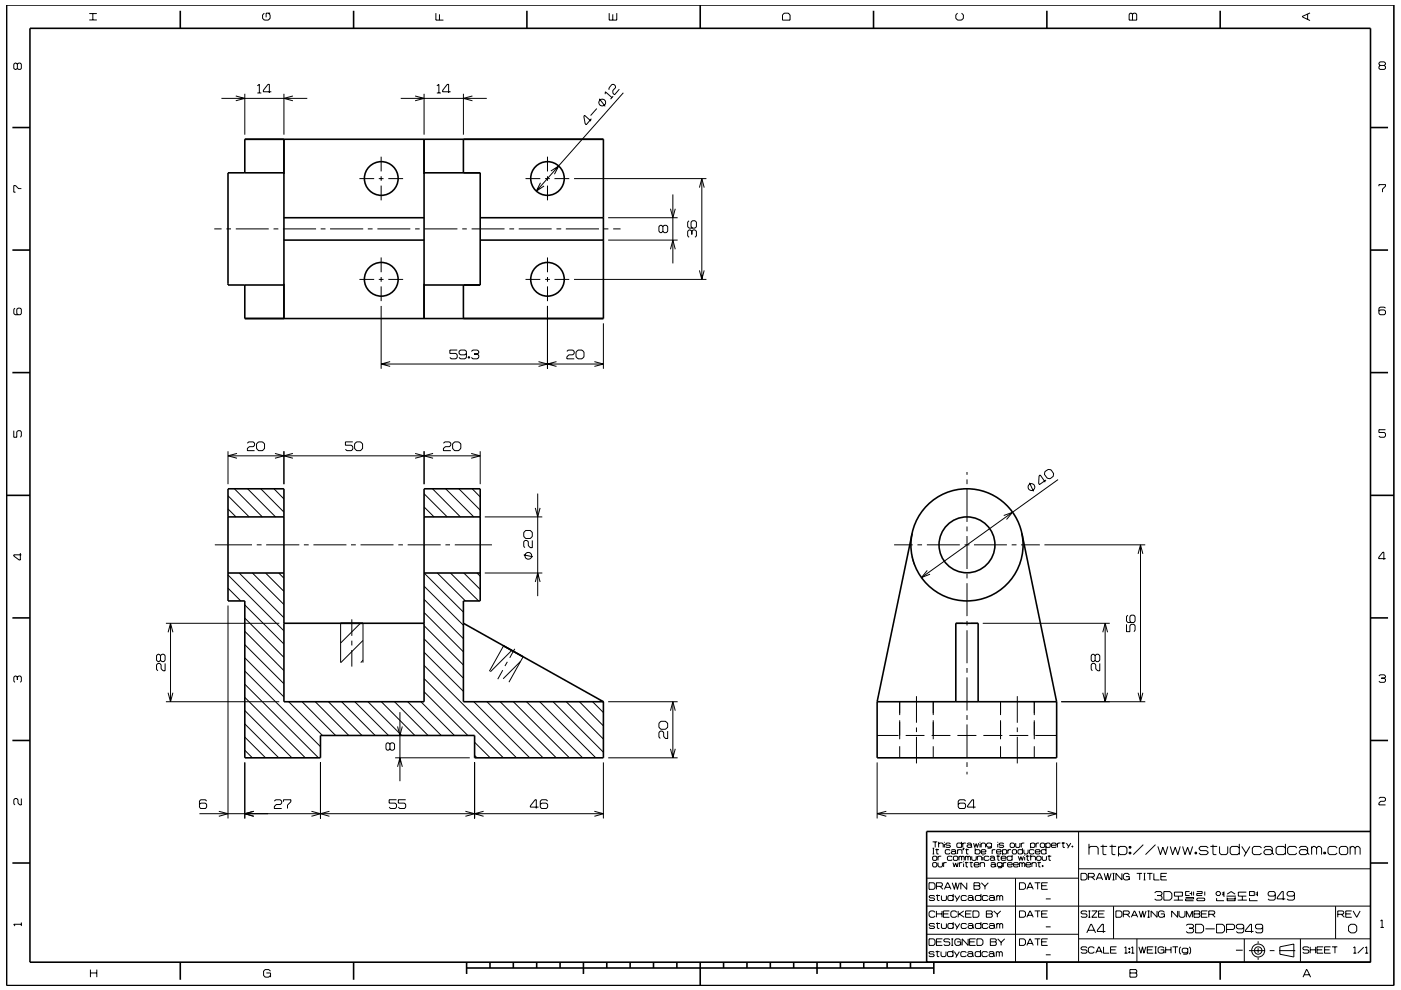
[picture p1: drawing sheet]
<svg xmlns="http://www.w3.org/2000/svg" width="297mm" height="210mm" viewBox="0 0 297 210" stroke-linecap="round" stroke-linejoin="round" font-family="sans-serif">
<g fill="none" stroke="#000" stroke-width=".21">
<path d="M3.7 13.6l-.3-.2h-.2l-.3 .2v.9l.3 .2 .5-.2M3.7 13.6l.2-.2h.4l.2 .2v.9l-.2 .2h-.4l-.2-.2M3.7 13.6v.9M18.9 4.2h1.6M18.9 2.9h1.6M19.7 2.9v1.3M51.9 19.9v8.7M54.6 18.2l.4-.3v1.8M54.6 19.7h.8M56 2.8l-.3 .4v.7l.3 .4h.9l.4-.4v-.7l-.4-.4M57.3 2.8h-.9v.9M57.5 19.5h-1.7v-.3l1-1.3h.3v1.8"/>
<path d="M60.2 19.9v8.7M89.9 19.9v8.7M92.4 2.8v1.5h1.6M92.6 19.7h.9M92.6 18.2l.4-.3v1.8M93.2 3v1.3M95.5 19.5h-1.7v-.3l1-1.3h.3v1.8M98.3 19.9v8.7M128.3 20l.1-.5 1.3 1.2M129.2 2.8v1.5h1.6v-1.5M129.9 3v1.3M131.3 18.9l-1 1.2-.3-.3-.1-.6 .6-.6v-.4l-.3-.3h-.5l-.6 .8v.3"/>
<path d="M132.2 19.7l-18.5 20.8M166.3 2.8h.8l.4 .4v1.1h-1.6v-1.1zM203 2.8l-.4 .4v.7l.4 .4h.9l.4-.4v-.7l-.4-.4M239.6 2.8h.3l.2 .2 .3-.2h.3l.3 .2v1.3h-1.6v-1.3zM240.1 3v1.3M277.2 3v1.1M277.7 2.7l-1.6 .8v.1l1.6 .8M292.6 13.9l-.2-.3v-.2l.2-.3h.9l.2 .3v.2l-.2 .3M292.6 13.9l-.2 .2v.4l.2 .2h.9l.2-.2v-.4l-.2-.2M292.6 13.9h.9M46.9 20.9h18.2M50 20.4l1.9 .5-1.9 .5"/>
<path d="M62.1 20.4l-1.9 .5 1.9 .5M76.2 37.9h3.1M80.3 37.9h1M80.8 33.2v3.2M80.8 37.4v1M80.8 39.4v3.1M82.3 37.9h3.2M85 20.9h18.2M88 20.4l1.9 .5-1.9 .5M100.2 20.4l-1.9 .5 1.9 .5M111.4 37.9h3.2M114.6 38.8l-.9 1.7 1.7-1.1"/>
<path d="M115.6 37.9h1M116.1 33.2v3.2M116.1 37.4v1M116.1 39.4v3.1M116.8 36.3l1.6-1.1-.8 1.7M117.6 37.9h3.1M121.7 37.9h28.1M125.4 25.2l-1.1 1.3-.2-.2-.3-1.6 .2-.2 1.3 1.2M126.5 23l-1.3 1.5M127.1 20.9l1.2 1.7M130 20.4l-.5 .6M148.3 39.8l.5-1.9 .5 1.9"/>
<path d="M148.8 37.9v21.4M292.4 39.5v-.3h1.3v.3l-.6 .6v.7M4.5 40h-.6l-.6-.6h-.4v1.4h.4M45.4 48.5h1.6M48 48.5h1M50 48.5h7M58 48.5h1M60 48.5h7M68 48.5h1M70 48.5h7M76.2 59.3h3.1M78 48.5h1"/>
<path d="M80 48.5h7M80.3 59.3h1M80.8 54.6v3.1M80.8 58.8v1M82.3 59.3h3.2M88 48.5h1M90 48.5h7M98 48.5h1M100 48.5h7M108 48.5h1M110 48.5h7M111.4 59.3h3.2"/>
<path d="M115.6 59.3h1M116.1 54.6v3.1M116.1 58.8v1M117.6 59.3h3.1M118 48.5h1M120 48.5h7M121.7 59.3h28.1M128 48.5h1M128.9 50.9h14.8M128.9 46.2h14.8M130 48.5h1.6M140.5 48l-.3-.2h-.2l-.3 .2v1.1l.3 .3h.2l.3-.3"/>
<path d="M140.5 48l.3-.2h.5l.3 .2v1.1l-.3 .3h-.5l-.3-.3M140.5 48v1.1M142.2 52.9l.5-2 .5 2M142.2 44.3l.5 1.9 .5-1.9M142.7 41.2v14.7M146.1 46.8l-.3 .3v1l.3 .3h1.3l.3-.3v-1l-.3-.3h-.6l-.3 .3v1l.3 .3M146.7 49.1l-.3-.3h-.3l-.3 .3v.9l.3 .3M146.7 49.1l.2-.3h.5l.3 .3v.9l-.3 .3M146.7 49.1v.6M148.3 57.4l.5 1.9 .5-1.9M3.2 65.4l-.3 .2v.9l.3 .3h1.1l.2-.3v-.9l-.2-.2h-.5l-.2 .2v.9l.2 .3M80.8 60.7v3.2"/>
<path d="M80.8 64.9v13.3M80.8 77.2h47.1M82.7 76.7l-1.9 .5 1.9 .5M96.9 74.2h-1.5v.8h1.3l.2 .3v.5l-.2 .3h-1l-.3-.3M98.9 75l-.3 .3h-1l-.3-.3v-.5l.3-.3h1l.3 .3v1.3l-.3 .3h-1l-.3-.3M99.3 75.7h.3v.2h-.3zM99.4 75.7v.2M99.9 74.5l.3-.3h1l.3 .3v.3l-.3 .3M100.5 75.1h.7M101.2 75.1l.3 .3v.4l-.3 .3h-1l-.3-.3M114.2 76.7l1.9 .5-1.9 .5M116.1 64.9v13.3"/>
<path d="M116.1 60.7v3.2M118 76.7l-1.9 .5 1.9 .5M120.2 74.5l.3-.3h1l.2 .3v.5l-.2 .3h-.9l-.4 .4v.4h1.5M122.1 74.7l.4-.5h.9l.4 .5v1l-.4 .4h-.9l-.4-.4zM126 76.7l1.9 .5-1.9 .5M127.9 68.6v9.6M293.7 65.4l-.2-.3h-.9l-.2 .3v1.1l.2 .3h.9l.2-.3v-.5l-.2-.3h-.9l-.2 .3M2.9 91.3v1.4h.7v-1.1l.2-.3h.5l.2 .3v.9l-.2 .2M48.3 95.7v7M48.3 96.7h53.5M50.2 96.2l-1.9 .5 1.9 .5M52.4 94l.3-.3h1l.3 .3v.4l-.3 .3h-.8l-.5 .4v.5h1.6"/>
<path d="M54.4 94.1l.4-.4h.9l.4 .4v1l-.4 .5h-.9l-.4-.5zM58.3 96.2l1.9 .5-1.9 .5M60.2 95.7v7M62.1 96.2l-1.9 .5 1.9 .5M74.8 93.7h-1.6v.7h1.3l.3 .3v.6l-.3 .3h-1l-.3-.3M75.2 94.1l.4-.4h.8l.5 .4v1l-.5 .5h-.8l-.4-.5zM88 96.2l1.9 .5-1.9 .5M89.9 95.7v7M91.8 96.2l-1.9 .5 1.9 .5M94 94l.3-.3h1l.3 .3v.4l-.3 .3h-.9l-.4 .4v.5h1.6M96 94.1l.4-.4h.8l.5 .4v1l-.5 .5h-.8l-.4-.5zM99.9 96.2l1.9 .5-1.9 .5"/>
<path d="M101.8 95.7v7M293.7 91.1h-1.3v.6h1.1l.2 .3v.5l-.2 .2h-.9l-.2-.2M4.3 117.3v1.5h-.2l-1.2-.9v-.2h1.6M45.6 115.6h7.8M48.3 105.2l4.5 4.4M48.3 107.9l1.7 1.7M49.7 103.7l5.9 5.9M52.5 103.7l5.9 5.9M54.4 115.6h1.1M55.3 103.7l4.9 4.9M56.4 115.6h7.1M58.1 103.7l2.1 2.1"/>
<path d="M64.4 115.6h1M66.5 115.6h6.9M74.4 115.6h1M76.4 115.6h7M84.4 115.6h1M86.4 115.6h7M89.9 104.7l4.9 4.9M89.9 107.5l2.1 2.1M91.7 103.7l5.9 5.9M94.4 115.6h1M94.5 103.7l6 5.9M96.4 115.6h7.9"/>
<path d="M97.3 103.7l4.5 4.5M100.1 103.7l1.7 1.7M102.8 109.6h12.2M111 117.7l2 .4M111.5 112.5h.9l.5 .4v.9l-.5 .4h-.9l-.5-.4v-.9zM112.9 114.6v1.6h-.5l-.4-.5v-.8l-.3-.3h-.4l-.3 .3v1l.3 .3M113.5 107.7l.5 1.9 .5-1.9M114 104.7v21.7M189.6 115.6h3.9M193.4 113.1v.1M193.4 118l.5 1.9M194 120h.1"/>
<path d="M194.5 115.6h1M196.5 115.6h7M204.5 115.6h1M205 100.1v.6M205 101.7v1M205 103.7v7M205 111.7v1M205 113.7v7M206.5 115.6h7M212.8 109.3l1.9-.6-1.3 1.5M214.5 115.6h1M216.5 115.6h4"/>
<path d="M218.3 102.4l.8 1.8M219 102.7h.1M221.4 115.6h21.4M221.5 100l.7-.4h.6l.6 .8-.1 .6-.7 .6-.6-.2-.6-.8zM221.8 101.8l-1.4 1-.2-.3 .1-1.6 .3-.2 1 1.6M224.3 101.7l-28.9 20.8M241.3 117.5l.5-1.9 .5 1.9M241.8 115.6v33.2M293.8 118.5h-1.5v-.3l.9-1.1h.2v1.6M34 139.1l-.3-.3h-.2l-.3 .3v.9l.3 .3h.2l.3-.3M34 139.1l.3-.3h.5l.2 .3v.9l-.2 .3h-.5l-.3-.3M34 139.1v.9"/>
<path d="M35.2 132.2h24M35.6 134.1l.6-1.9 .5 1.9M36.2 132.2v16.6M48.3 128.4v45.2M48.3 122l11.9 11.8M48.3 124.8l2.8 2.7M50.7 121.5l9.5 9.5M51.9 128.3l8.3 8.3M51.9 131.1l8.3 8.3M51.9 133.9l8.3 8.3M51.9 136.7l8.3 8.3M51.9 139.5l8.3 8.3"/>
<path d="M53.5 121.5l6.7 6.7M56.3 121.5l3.9 3.9M59.1 121.5l1.1 1.1M72.2 132.2v8.3M72.2 132.2h4.8v8.3M74.6 131.4v3.5M74.6 135.9v1M74.6 137.9v3.5M76.4 132.2l-4.2 4.2M77 135.8l-4.7 4.7M89.9 121.5l8.4 8.3M89.9 124.3l8.4 8.3"/>
<path d="M89.9 127.1l8.4 8.4M89.9 129.9l8.4 8.4M89.9 132.7l8.4 8.4M89.9 135.5l8.4 8.3M89.9 138.3l8.4 8.3M92.7 121.5l6 6M95.5 121.5l6 6M98.3 121.5l3.5 3.5M101.1 121.5l.7 .7M102.8 121.5h12.2M108.5 138l-4.5 4.5M109.1 137.6l-1 1.9"/>
<path d="M113.5 123.4l.5-1.9 .5 1.9M196.6 121l-1.2 1.5 1.8-.7M202.6 132.2h1.6M205 121.7v1M205 123.7v7M205 131.7v1M205 133.7v7M205.8 132.2h1.6M208.4 132.2h26.9M232.2 139.1l-.3-.3h-.3l-.2 .3v.9l.2 .3h.3l.3-.3M232.2 139.1l.2-.3h.5l.3 .3v.9l-.3 .3h-.5l-.2-.3M232.2 139.1v.9"/>
<path d="M233.8 134.1l.5-1.9 .5 1.9M234.3 132.2v16.6M238.8 132.4v1.6h.8v-1.3l.2-.3h.6l.3 .3v1l-.3 .3M239.1 130.5l-.3 .3v.9l.3 .3h1.3l.3-.3v-.9l-.3-.3h-.6l-.2 .3v.9l.2 .3M3.7 143.6l-.3-.2h-.2l-.3 .2v.9l.3 .2M3.7 143.6l.2-.2h.4l.2 .2v.9l-.2 .2M3.7 143.6v.6M35 140.7v1.6h-.4l-.4-.4v-.9l-.3-.3h-.4l-.3 .3v1l.3 .3M35.2 148.8h24M35.6 146.9l.5 1.9 .6-1.9M51.9 150.7l10 10M51.9 153.5l7.2 7.2"/>
<path d="M51.9 142.3l16 16.1M51.9 145.1l15.6 15.6M51.9 147.9l12.8 12.8M51.9 156.3l4.4 4.4M51.9 159.1l1.6 1.6M61.2 148.8l7.2 7.2M64 148.8l7.2 7.2M66.8 148.8l7.2 7.2M69.6 148.8l7.1 7.2M72.4 148.8l7.1 7.2M75.2 148.8l7.2 7.2M77 140l-.5 .5"/>
<path d="M78 148.8l7.2 7.2M80.9 148.8l7.1 7.2M82.7 157.9l-.3-.3h-.3l-.3 .3v.9l.3 .3h.3l.3-.3M82.7 157.9l.2-.3h.5l.3 .3v.9l-.3 .3h-.5l-.2-.3M82.7 157.9v.9M83.7 148.8l7.1 7.2M84.3 154.1l.5 1.9 .5-1.9M84.8 151v14.7M86.4 148.8l7.2 7.2M89.2 148.8l7.2 7.2M89.9 141.1l19.6 19.6M89.9 143.9l16.8 16.8"/>
<path d="M89.9 146.7l9.3 9.3M100.5 148.8l11.8 11.9M100.6 157.4l3.3 3.3M103.3 148.8l11.8 11.9M103.8 142.4l3-5.4 4.1 2.3-3 5.4M106 148.8l11.9 11.9M106.6 142.1l-1.1 2M107.6 140.4l-.5 .9M108.8 148.8l11.9 11.9M110.3 140.3l-3.6 3.7M111.6 148.8l11.9 11.9M114.4 148.8l11.9 11.9"/>
<path d="M117.3 148.8l10.6 10.7M120.1 148.8l7.8 8M122.9 148.8l5 5.2M125.6 148.8l2.3 2.3M128.9 148.8h14.8M140.1 153h1l.5 .4v.9l-.5 .4h-1l-.4-.4v-.9zM141.6 155.1v1.5h-.5l-.4-.4v-.8l-.3-.3h-.4l-.3 .3v.9l.3 .3M142.2 150.7l.5-1.9 .5 1.9M142.2 158.8l.5 1.9 .5-1.9M142.7 148.8v11.9M186 156h4.5M190.8 148.8v2.9"/>
<path d="M190.8 152.8v4M190.8 158.3v2.4M192 156h4M194.3 147.7v5.6M194.3 154.3v1M194.3 156.3v5.6M197.5 156h4M197.9 148.8v2.9M197.9 152.8v4M197.9 158.3v2.4M203 156h4M205 141.7v1"/>
<path d="M205 143.7v7M205 151.7v1M205 153.7v7M208.5 156h4M212.1 148.8v2.9M212.1 152.8v4M212.1 158.3v2.4M214 156h4M215.7 147.7v5.6M215.7 154.3v1M215.7 156.3v5.6M219.3 148.8v2.9"/>
<path d="M219.3 152.8v4M219.3 158.3v2.4M219.5 156h4.5M225 148.8h17.8M233.2 140.7v1.6h-.5l-.4-.4v-.9l-.3-.3h-.4l-.2 .3v1l.2 .3M233.8 146.9l.5 1.9 .5-1.9M241.3 146.9l.5 1.9 .5-1.9M292.4 143.4l.2-.3h.9l.2 .3v.2l-.2 .2M292.9 143.8h.6M293.5 143.8l.2 .3v.4l-.2 .2h-.9l-.2-.2M4.5 169.4v1.3h-.3l-.4-.4v-.7l-.2-.2h-.4l-.3 .2v.9l.3 .2M43.8 169.9l-.2-.3h-1.1l-.2 .3v1.3l.2 .3h1.1l.2-.3v-.6l-.2-.3h-1.1l-.2 .3"/>
<path d="M46.4 172.1l1.9 .5-1.9 .5M51.9 161.7v11.9M53.8 172.1l-1.9 .5 1.9 .5M58.2 169.9l.3-.3h.9l.3 .3v.4l-.3 .3h-.8l-.4 .5v.4h1.5M60.1 170v-.4h1.6v.4l-.7 .8v.7M66 172.1l1.9 .5-1.9 .5M67.9 161.7v11.9M69.8 172.1l-1.9 .5 1.9 .5M83.8 160.7h15.8M84.1 169.6h-1.6v.7h1.3l.3 .3v.6l-.3 .3h-1l-.3-.3M84.3 162.6l.5-1.9 .5 1.9M86 169.6h-1.5v.7h1.3l.2 .3v.6l-.2 .3h-1.1l-.2-.3"/>
<path d="M98.7 172.1l1.9 .5-1.9 .5M100.6 161.7v11.9M100.6 160.2l.5 .5M102.5 172.1l-1.9 .5 1.9 .5M114.2 171.2h-1.8v-.3l1.1-1.3h.2v1.9M116.1 169.9l-.3-.3h-1l-.2 .3v1.3l.2 .3h1l.3-.3v-.6l-.3-.3h-1l-.2 .3M126 172.1l1.9 .5-1.9 .5M127.9 161.7v11.9M127.9 172.6h-85.6M128.9 160.7h14.8M186 161.7v11.9M186 172.6h38"/>
<path d="M187.9 172.1l-1.9 .5 1.9 .5M197.7 178.6h1M197.7 179.9h.4M197.9 179.9v1.2M198.3 178.6v1.1M198.6 180v1.1h.4M199 179l.2-.2h.6l.2 .2v.7M199 178.6v1.1M200.2 178.6v.1M200.2 179v.7M201.5 179l-.2-.2h-.6l-.2 .3 .2 .2h.6l.2 .3-.2 .1h-.6l-.2-.1M203.9 179l-.2-.2h-.7l-.1 .2v.6l.1 .1h.7l.2-.1"/>
<path d="M203.9 178.6v1.1M204.1 178.8v.9M204.2 179.9h.2l-.2 .4zM204.3 179.9l-.1 .4M204.7 169.9l-.2-.3h-1l-.3 .3v1.3l.3 .3h1l.2-.3v-.6l-.2-.3h-1l-.3 .3M204.8 178.8h-.5l-.2 .2M204.9 180v1.1h.4M205 161.7v1M205 163.7v.5M205 179l.2-.2h.6l.2 .2v.6M206 179.4l-.2-.2h-.6l-.2 .2 .2 .3h.6l.2-.1M206 179.6l.1 .1"/>
<path d="M206.4 178.8l.3 .9 .3-.8 .2 .8 .3-.9M206.8 179.9v1.2M206.8 171.2h-1.7v-.3l1-1.3h.3v1.9M207.8 178.6v.1M207.8 179v.7M208 179l.2-.2h.5l.3 .2v.7M208 178.8v.9M210.2 179l-.2-.2h-.6l-.2 .2v.4l.2 .3h.6l.2-.3M210.2 178.8v.9l-.2 .2h-.6M211.5 178.6v.1M211.5 179v.7M212.8 179l-.2-.2h-.6l-.2 .3 .2 .2h.6l.2 .3-.2 .1h-.6l-.2-.1"/>
<path d="M214.3 178.8h.6l.2 .2v.6l-.2 .1h-.6l-.1-.1v-.6zM215.3 178.8v.8l.2 .1h.6l.1-.1v-.8M216.5 178.8v.9M216.8 179.9v1.2M217.2 178.8h-.5l-.2 .2M218.5 179l.2-.2h.5l.2 .2v.6l-.2 .1h-.5l-.2-.1M218.5 178.8v1.1M219.7 178.8v.9M220.3 178.8h-.5l-.1 .2M220.6 179l.2-.2h.5l.2 .2v.6l-.2 .1h-.5l-.2-.1zM221.7 179l.3-.2h.5l.2 .2v.6l-.2 .1h-.5l-.3-.1M221.7 178.8v1.1"/>
<path d="M221.8 179.9v1.2M222.1 172.1l1.9 .5-1.9 .5M222.9 179.3h1l-.1-.5h-.7l-.2 .2v.6l.2 .1h.7l.1-.1M224 161.7v11.9M224.2 178.8v.9M224.8 178.8h-.4l-.2 .2M225.1 178.8h.7M225.4 178.6v1.1h.4M226.1 178.8l.5 .8M227 178.8l-.6 1.1M227.3 179.4h.2v.3h-.2zM227.4 179.4v.3"/>
<path d="M228.7 176.4v27.7M230.9 179.9l.3-.4h1.3l.3 .4v1.4M230.9 179v2.3M233.3 179.5h1.4M233.8 179.2v1.9l.2 .2h.6M235.2 179.5h1.4M235.8 179.2v1.9l.2 .2h.5M237.1 179.9l.4-.4h1l.4 .4v1l-.4 .4h-1l-.4-.4M237.1 179.5v2.1M239.4 179.5h.4v.4h-.4zM239.6 179.5v.4M242.4 179.2l-2.1 2.1"/>
<path d="M245 179.2l-2.1 2.1M245.5 179.5l.5 1.8 .5-1.6 .6 1.6 .5-1.8M248.1 179.5l.5 1.8 .6-1.6 .5 1.6 .5-1.8M250.7 179.5l.5 1.8 .6-1.6 .5 1.6 .6-1.8M256.2 179.9l-.4-.4h-1.2l-.4 .4 .4 .5h1.2l.4 .5-.4 .4h-1.2l-.4-.4M256.6 179.5h1.5M257.2 179.2v1.9l.1 .2h.6M258.6 179.5v1.4l.3 .4h1.1l.3-.4v-1.4M262.8 179.9l-.4-.4h-1.2l-.4 .4v1l.4 .4h1.2l.4-.4M262.8 179v2.3M263.3 179.5l.9 1.4M265 179.5l-1.2 2.1"/>
<path d="M267.5 179.9l-.4-.4h-1.2l-.4 .4v1l.4 .4h1.2l.4-.4M268 179.9l.3-.4h1.1l.3 .4v1M272.5 179.9l-.3-.4h-1.3l-.3 .4v1l.3 .4h1.3l.3-.4M272.5 179v2.3M274.9 179.9l-.3-.4h-1.2l-.4 .4v1l.4 .4h1.2l.3-.4M275.5 179.9l.3-.4h1.1l.3 .4v1M278.1 179.9l.3-.4h.4l.3 .4M278.1 179.5v1.8M279.1 179.9l.4-.4h.3l.4 .4v1.4M279.1 179.9v1.4M283.5 179.9l-.4-.4h-1.2l-.3 .4v1l.3 .4h1.2l.4-.4M284 179.9l.3-.4h1.1l.3 .4v1l-.3 .4h-1.1l-.3-.4z"/>
<path d="M286.3 179.9l.3-.4h.3l.4 .4M286.3 179.5v1.8M287.3 179.9l.4-.4h.3l.4 .4v1.4M287.3 179.9v1.4M292.4 169.4l.2-.3h.9l.2 .3v.3l-.2 .3h-.8l-.3 .3v.4h1.3M4.5 195.7v.7M4.5 196h-1.6l.3 .4M196.5 198.2h32.2M196.5 192.2h94.1M196.6 186.3h32.1M197 199.1h.9l.3 .4v.7l-.3 .3h-.9zM197 187.2h.9l.3 .4v.7l-.3 .3h-.9z"/>
<path d="M197.7 181.1h.4M197.7 181.8l.2-.2h.6l.1 .2v.5l-.1 .2h-.6l-.2-.2zM197.7 183.1l.2-.1h.6l.1 .1v.6l-.1 .2h-.6l-.2-.2zM198.2 190.2l-.2-.3h-.8l-.2 .3 .2 .3h.8l.2 .3-.2 .2h-.8l-.2-.2M198.2 196.1l-.2-.2h-.8l-.2 .2 .2 .3h.8l.2 .2-.2 .3h-.8l-.2-.2M198.2 193.5l-.2-.3h-.7l-.3 .3v.8l.3 .3h.7l.2-.3M198.3 180.2h.8M198.5 189.9h.8M198.5 195.9h.8M198.5 188h1.1l.2-.2v-.4l-.2-.2h-1.1v1.4M198.5 199.8h1.1M198.5 193.2v1.4"/>
<path d="M198.5 193.8h1.2M198.7 189.7v1.2l.5 .1M198.7 195.7v1.1l.5 .1M198.9 183v.7l.2 .2h.5l.2-.2v-.7M198.9 181.6v.9M199.3 188l.6 .6M199.6 181.6h-.5l-.2 .2M199.6 189.9v.9l.2 .2h.6l.3-.2v-.9M199.6 195.9v.8l.2 .2h.6l.3-.2v-.8M199.7 193.2v1.4M199.8 199.1h-1.3v1.4h1.3M200 193.8h1.1"/>
<path d="M200.1 183v.9M200.2 188.6l.7-1.4h.1l.6 1.4M200.4 188.2h1M200.7 183h-.5l-.1 .1M201.3 193.2h-1.3v1.4h1.3M201.4 199.3l-.2-.2h-.9l-.2 .5 .2 .2h.9l.2 .2v.3l-.2 .2h-.9l-.2-.2M201.4 180.4l-.1-.2h-.7l-.2 .2v.5l.2 .2h.7l.1-.2M201.7 180.4l.2-.2h.5l.2 .2v.5M201.7 199.1h.4M201.9 199.1v1.4M201.9 187.2l.5 1.4 .2-1.4 .4 1.4 .4-1.4M201.9 181.8l-.2-.2h-.7l-.1 .2v.5l.1 .2h.7l.2-.2"/>
<path d="M202.1 183l.2 .9 .3-.9 .3 .9 .3-.9M202.1 190.2l-.2-.3h-.7l-.2 .3v.6l.2 .2h.7l.2-.2M202.1 196.1l-.2-.2h-.7l-.2 .2v.6l.2 .2h.7l.2-.2M202.1 189.6v1.4M202.1 195.6v1.3M202.1 181.8l.2-.2h.6l.2 .2v.5l-.2 .2h-.6l-.2-.2zM202.4 189.9l.5 .9M202.4 195.9l.5 .8M202.6 180.8l-.2-.2h-.5l-.2 .2 .2 .3h.5l.2-.2M202.6 180.9l.2 .2M202.9 193.5l-.3-.3h-.7l-.3 .3v.8l.3 .3h.7l.3-.3M202.9 199.8h.8v.7"/>
<path d="M203 180.4l.2-.2h.6l.2 .2v.7M203 180.2v.9M203.2 193.2v1.4M203.3 181.8l.2-.2 .4 .2M203.3 181.6v.9M203.4 193.8l1 .8M203.4 183v.9M203.5 189.9l-.8 1.3M203.5 195.9l-.8 1.2M203.7 199.5l-.3-.4h-.7l-.3 .4v.7l.3 .3h.7l.3-.3M203.9 181.8v.7M203.9 181.8l.1-.2 .4 .2v.7"/>
<path d="M204 183h-.4l-.2 .1M204.3 182.7v.2M204.3 183.1v.8M204.3 193.2l-1.1 .8M204.6 183h.7M204.7 180.2h.7M204.7 181.6v.9M204.7 181.8l.1-.2 .4 .2M204.7 193.8h1.1M204.8 182.8v1l.4 .1M204.9 190.2l-.2-.3h-.7l-.2 .3v.6l.2 .2h.7l.2-.2M204.9 196.1l-.2-.2h-.7l-.2 .2v.6l.2 .2h.7l.2-.2"/>
<path d="M205 187.2v1.4l-1.3-1.4v1.4M205.2 190.2l.2-.3h.7l.2 .3v.6M205.2 196.1l.2-.2h.7l.2 .2v.6M205.2 181.8v.7M205.2 181.8l.2-.2 .4 .2v.7M205.3 199.1v1.4l-1.3-1.4v1.4M205.6 183h.7M205.6 199.8h1M205.9 182.8v1l.3 .1M206 193.2h-1.3v1.4h1.3M206 181.6v.7l.2 .2h.6l.2-.2v-.7M206.3 193.2h1l.3 .3v.8l-.3 .3h-1z"/>
<path d="M206.3 190.6l-.2-.2h-.7l-.2 .2 .2 .4h.7l.2-.2M206.3 196.5l-.2-.2h-.7l-.2 .2 .2 .4h.7l.2-.2M206.3 190.8l.2 .2M206.3 196.7l.2 .2M206.5 187.2h1.1l.2 .2-.2 .5 .2 .2v.3l-.2 .2h-1.1zM206.5 187.9h1.1M206.5 183.4h1.1l-.2-.4h-.7l-.2 .1v.6l.2 .2h.7l.2-.2M206.8 180.4l.1-.2h.7l.2 .2v.5l-.2 .2h-.7l-.1-.2M206.8 199.1h-1.2v1.4h1.2M207.1 199.1h1l.3 .4v.7l-.3 .3h-1zM207.2 181.8l.2-.2h.5l.2 .2v.7M207.2 181.6v.9"/>
<path d="M207.8 183.1l.2-.1h.6l.1 .1v.8M207.8 183v.9M208 190.2l-.2-.3h-.8l-.2 .3v.6l.2 .2h.8l.2-.2M208 196.1l-.2-.2h-.8l-.2 .2v.6l.2 .2h.8l.2-.2M208 189.6v1.4M208 195.6v1.3M208 180.7h1v-.3l-.2-.2h-.6l-.2 .2v.5l.2 .2h.6l.2-.2M208.1 187.2l.7 .8M208.4 181.3v.2M208.4 181.8v.7M208.8 188v.6M209.1 193.2h1.1l.2 .2-.2 .4 .2 .2v.3l-.2 .3h-1.1z"/>
<path d="M209.1 193.8h1.1M209.5 190.2l-.3-.3h-.7l-.2 .3v.6l.2 .2h.7l.3-.2M209.5 196.1l-.3-.2h-.7l-.2 .2v.6l.2 .2h.7l.3-.2M209.5 187.2l-.7 .8M209.7 181.8l-.2-.2h-.7l-.1 .2v.5l.1 .2h.7l.2-.2M209.7 190.2l.3-.3h.6l.2 .3v.6M209.7 196.1l.3-.2h.6l.2 .2v.6M209.9 181.8l.2-.2h.5l.3 .2v.5M210 199.1h1l.2 .2-.2 .5 .2 .2v.3l-.2 .2h-1zM210 199.8h1M210.1 183.1l.2-.1h.5l.2 .1v.6M210.4 180.2v.9"/>
<path d="M210.7 193.2l.8 .7M210.8 190.6l-.2-.2h-.6l-.3 .2v.2l.3 .2h.6l.2-.2M210.8 196.5l-.2-.2h-.6l-.3 .2v.2l.3 .2h.6l.2-.2M210.8 190.8l.2 .2M210.8 196.7l.2 .2M210.9 182.2l-.3-.3h-.5l-.2 .3 .2 .3h.5l.3-.2M210.9 182.3l.1 .2M211 183.5l-.2-.2h-.5l-.2 .2 .2 .4h.5l.2-.2M211 183.7l.2 .2M211 180.2h-.4l-.2 .2M211.3 181.6h.7M211.3 180.7h1l-.2-.5h-.6l-.2 .2v.5l.2 .2h.6l.2-.2"/>
<path d="M211.3 190.2l.2-.3 .5 .3M211.3 189.9v1.1M211.3 195.9v1M211.3 196.1l.2-.2 .5 .2M211.5 193.9v.7M211.5 199.1l.8 .8M211.6 181.4v1l.3 .1M212 190.2l.2-.3 .4 .3v.8M212 190.2v.8M212 196.1v.8M212 196.1l.2-.2 .4 .2v.8M212.2 193.2l-.7 .7"/>
<path d="M212.3 182h1v-.2l-.2-.2h-.6l-.2 .2v.5l.2 .2h.6l.2-.2M212.3 199.9v.6M212.5 183.1l-.2-.1h-.7l-.2 .1v.5l.2 .2h.7l.2-.2M212.5 183v.9l-.2 .2h-.7M212.6 180.4l.1-.2h.6l.1 .2v.5l-.1 .2h-.6l-.1-.2M212.6 180.2v1.1M212.7 183v.9M213 199.1l-.7 .8M213.4 183h-.5l-.2 .1M213.6 183.4h1l-.1-.4h-.7l-.2 .1v.6l.2 .2h.7l.1-.2M213.7 180.2v.9M214.4 180.2h-.5l-.2 .2"/>
<path d="M214.6 181.8l-.2-.2h-.7l-.2 .2v.5l.2 .2h.7l.2-.2M214.6 181.3v1.2M214.6 180.4l.2-.2h.5l.2 .2v.5l-.2 .2h-.5l-.2-.2zM214.9 183.4h1l-.2-.4h-.6l-.2 .1v.6l.2 .2h.6l.2-.2M215.3 186.3v17.8M215.9 181.6l.3 .9 .2-.8 .3 .8 .3-.9M216.2 183v.9M216.2 183.1l.2-.1 .3 .1M216.2 199.1h.9l.3 .4v.7l-.3 .3h-.9zM216.2 187.2h.9l.3 .4v.7l-.3 .3h-.9zM216.2 193.2h.9l.3 .3v.8l-.3 .3h-.9zM216.7 183.1l.2-.1 .4 .1v.8"/>
<path d="M216.7 183.1v.8M216.8 180.4l-.2-.2h-.6l-.2 .2v.5l.2 .2h.6l.2-.2M217.1 180.2v.7l.2 .2h.5l.2-.2v-.7M217.3 181.3v.2M217.3 181.8v.7M217.5 183.4h1l-.1-.4h-.7l-.2 .1v.6l.2 .2h.7l.1-.2M217.5 181.6h.8M217.7 194.6l.7-1.4 .7 1.4M217.7 188.6l.7-1.4 .7 1.4M217.8 181.4v1l.4 .1M217.9 194.1h1M217.9 188.2h1"/>
<path d="M218.5 181.8l.2-.2h.6l.2 .2v.7M218.5 181.3v1.2M218.8 183.1l.2-.1h.5l.2 .1v.8M218.8 183v.9M219.2 180.4l-.1-.2h-.7l-.2 .2v.5l.2 .2h.7l.1-.2M219.4 199.1h1.2M219.4 193.2h1.2M219.4 187.2h1.2M219.5 180.7h1l-.2-.5h-.6l-.2 .2v.5l.2 .2h.6l.2-.2M219.8 181.8l.2-.2h.5l.2 .2v.5l-.2 .2h-.5l-.2-.2zM220 183h.7M220 187.2v1.4"/>
<path d="M220 193.2v1.4M220 199.1v1.4M220.3 182.8v1l.3 .1M220.8 199.8h1.1M220.8 193.8h1.1M220.8 187.9h1.1M221 183.6h.1v.2h-.1zM221 181.6v.7l.1 .2h.6l.2-.2v-.7M221.1 183.6v.2M221.7 196.6h1.1M221.7 190.7h1.1M221.8 180.4l-.2-.2h-.6l-.2 .2v.5l.2 .2h.6l.2-.2"/>
<path d="M222.1 199.1h-1.3v1.4h1.3M222.1 187.2h-1.3v1.4h1.3M222.1 193.2h-1.3v1.4h1.3M222.1 181.6h.8M222.4 181.4v1l.4 .1M228.7 199.1h61.9M228.7 184.3h61.9M229.2 185.2h.9l.4 .4v.7l-.4 .3h-.9zM230.4 197.9l.9-1.9h.1l.9 1.9M230.5 193.4l-.2-.2h-.9l-.2 .2 .2 .4h.9l.2 .2v.3l-.2 .3h-.9l-.2-.3M230.7 197.3h1.3M230.8 186h1l.2-.2v-.3l-.2-.3h-1v1.4"/>
<path d="M230.8 193.2h.4M230.8 194.6h.4M231 193.2v1.4M231.5 186l.6 .6M231.5 193.2h1.1l-1.1 1.4h1.1M232.4 186.6l.6-1.4h.2l.6 1.4M232.6 186.2h1M232.9 193.8h1.1M234.1 185.2l.4 1.4 .4-1.4 .3 1.4 .4-1.4M234.2 193.2h-1.3v1.4h1.3M234.4 197.6h-1.7v-.3l.9-1.3h.3v1.9M235.9 185.2h.4"/>
<path d="M235.9 186.6h.4M236.1 185.2v1.4M236.1 192.2v6.9M236.6 193.2h1l.3 .3v.8l-.3 .3h-1zM237.9 185.2v1.4l-1.3-1.4v1.4M238.2 193.9h1l.2-.2v-.3l-.2-.2h-1v1.4M238.7 185.9h.7v.7M238.9 193.9l.7 .7M239.4 180.8h.4v.3h-.4zM239.4 185.6l-.3-.4h-.6l-.3 .4v.7l.3 .3h.6l.3-.3M239.6 180.8v.3M239.9 194.6l.6-1.4 .7 1.4"/>
<path d="M240.1 194.1h.9M241 185.2h1.1M241 199.1v5M241.5 193.2l.4 1.4 .4-1.4 .3 1.4 .4-1.4M241.6 185.2v1.4M242.5 185.2h.4M242.5 186.6h.4M242.7 185.2v1.4M243.2 185.2h1.1M243.3 193.2h.5M243.3 194.6h.5M243.5 193.2v1.4"/>
<path d="M243.8 185.2v1.4M244.6 185.2v1.4h1.2M244.8 189.4l.3-.3h1l.3 .3v.2l-.3 .3M245.3 193.2v1.4l-1.2-1.4v1.4M245.4 189.9h.7M246.1 189.9l.3 .3v.5l-.3 .2h-1l-.3-.2M246.1 193.8h.8v.8M246.1 185.9h1.1M246.8 189.1h1.2l.5 .4v1l-.5 .4h-1.2zM246.9 193.5l-.4-.3h-.6l-.3 .3v.8l.3 .3h.6l.4-.3M247.4 185.2h-1.3v1.4h1.3M248.9 190.9h1.9"/>
<path d="M249 189.2h1.7v.9h-1.7zM249.7 193.2v1.4l-1.3-1.4v1.4M249.8 190.1v.8M250 193.2v1.1l.3 .3h.6l.3-.3v-1.1M251.4 190.4h1.7v.3h-1.7v.3h1.7M251.5 196.3l.3-.3h1l.3 .3v.3l-.3 .3M251.5 194.6v-1.4l.7 1.4 .6-1.4v1.4M252.1 196.9h.7M252.2 189.1h-.8v.8h.8M252.2 189.5h.4M252.6 189.1v.8M252.8 196.9l.3 .2v.5l-.3 .3h-1l-.3-.3"/>
<path d="M253.1 189.1v.8M253.1 193.2h1.1l.2 .2-.2 .4 .2 .3v.2l-.2 .3h-1.1zM253.1 193.8h1.1M253.4 180.8h.3v.3h-.3zM253.5 196h1.3l.4 .5v.9l-.4 .5h-1.3zM253.5 180.8v.3M253.7 189.1h1.2v.4h-1.2v.4h1.2M253.7 190.7l.2-.2h1.4l.1 .4-.1 .1h-1.4zM254.7 193.8h1.1M255.4 189.1v.8M255.6 197h2M256 193.2h-1.3v1.4h1.3"/>
<path d="M256.3 193.9h1l.3-.2v-.3l-.3-.2h-1v1.4M257 193.9l.6 .7M257.9 196h1.3l.4 .5v.9l-.4 .5h-1.3zM257.9 190.5v.5h1.6M258.1 189.1h.4l.3 .3v.2l-.3 .3h-.4l-.3-.3zM259.1 189.4h.4M259.1 189.8h.4M259.5 189.1v1.1M260.1 197.1h1.4l.2-.2v-.6l-.2-.3h-1.4v1.9M260.1 190.1h1.9M260.2 190.7h1.7M260.2 190.4v.6h1.7v-.6"/>
<path d="M260.2 189.6l.8-.5 .9 .5M262.4 190.9h2M263.4 190.1v.8M263.7 196.7l-.3 .3h-1l-.3-.3v-.4l.3-.3h1l.3 .3v1.3l-.3 .3h-1l-.3-.3M263.8 199.1v5M264.2 189.2h-1.6v.9h1.6M264.9 189.1h1v.8h-1zM264.9 190.5v.5h1.7M265.8 197.6h-1.7v-.3l1-1.3h.2v1.9M266.2 189.4h.4M266.2 189.8h.4M266.6 189.1v1"/>
<path d="M266.7 199.6v.5M267.7 196.7l-.2 .3h-1.1l-.2-.3v-.4l.2-.3h1.1l.2 .3v1.3l-.2 .3h-1.1l-.2-.3M269.7 180.6l-.3-.4h-1.1l-.3 .4v.3l.3 .4h1.1l.3-.4M269.7 180.9l.4 .4M270.4 189.8l-.3 .3h-1l-.2-.3v-.4l.2-.3h1l.3 .3v1.3l-.3 .2h-1l-.2-.2M272.5 190.7h-1.7v-.3l1-1.3h.3v1.8M274.4 189.8l-.2 .3h-1l-.3-.3v-.4l.3-.3h1l.2 .3v1.3l-.2 .2h-1l-.3-.2M275.7 199.1v5M277.2 180.6l-.3-.4h-1.1l-.3 .4v.3l.3 .4h1.1l.3-.4M277.2 180.9l.4 .4M280.7 180.8h.3v.3h-.3zM280.9 180.8v.3"/>
<path d="M283.2 192.2v6.9M283.6 193.9h1.1l.2-.2v-.3l-.2-.2h-1.1v1.4M284.4 193.9l.6 .7M285.3 193.8h1.1M285.9 196.5l.5-.5h.8l.5 .5v.9l-.5 .5h-.8l-.5-.5zM286.6 193.2h-1.3v1.4h1.3M286.9 193.2l.8 1.4 .7-1.4M292.7 195.4l.3-.3v1.6M292.7 196.7h.7M19.2 206.4h1.3M19.2 205.7v1.6M20.5 205.7v1.6"/>
<path d="M56.5 206.4h.9v.9M57.4 206l-.4-.4h-.8l-.3 .4v.9l.3 .4h.8l.4-.4M198.1 202l-.2-.2h-.8l-.2 .2 .2 .3h.8l.2 .3-.2 .3h-.8l-.2-.2M198.4 201.8h.8M198.7 201.6v1.2l.4 .1M199.5 201.8v.9l.2 .2h.7l.2-.2v-.9M201.7 200.5h.4M202.1 202l-.3-.2h-.7l-.2 .2v.7l.2 .2h.7l.3-.2M202.1 201.5v1.4M202.3 201.8l.6 .9M203.4 201.8l-.8 1.3M204.9 202l-.3-.2h-.7l-.2 .2v.7l.2 .2h.7l.3-.2"/>
<path d="M205.1 202.1l.3-.3h.6l.2 .3v.6M206.2 202.5l-.2-.2h-.6l-.3 .2v.2l.3 .2h.6l.2-.2M206.2 202.7l.3 .2M207.9 202.1l-.2-.3h-.7l-.2 .3v.6l.2 .2h.7l.2-.2M207.9 201.5v1.4M209.4 202.1l-.2-.3h-.8l-.2 .3v.6l.2 .2h.8l.2-.2M209.7 202.1l.2-.3h.6l.2 .3v.6M210.7 202.5l-.2-.2h-.6l-.2 .2 .2 .4h.6l.2-.2M210.7 202.7l.2 .2M211.2 201.8v1.1M211.2 202.1l.2-.3 .5 .3M211.9 202.1l.2-.3 .4 .3v.8"/>
<path d="M211.9 202.1v.8M217.7 200.5l.7-1.4 .7 1.4M217.9 200.1h1M221.7 202.5h1.1M230.5 201l-.2-.2h-.9l-.2 .4 .2 .3h.9l.2 .2v.3l-.2 .2h-.9l-.2-.2M232 201.1l-.3-.3h-.6l-.3 .3v.8l.3 .3h.6l.3-.3M232.3 202.2l.7-1.4 .7 1.4M232.5 201.8h1M234 200.8v1.4h1.2M235.5 201.5h1M236.7 200.8h-1.2v1.4h1.2M238.4 202.2h.7"/>
<path d="M238.4 201l.3-.2v1.4M239.3 201.1h.3v.2h-.3zM239.3 201.9h.3v.2h-.3zM239.4 201.1v.2M239.4 201.9v.2M239.6 205.6h1.2l.2 .3-.2 .5 .2 .2v.4l-.2 .3h-1.2zM239.6 206.4h1.2M239.9 202.2h.6M239.9 201l.3-.2v1.4M241.5 200.8l.4 1.4 .3-1.4 .3 1.4 .4-1.4M243.2 201.5h1.1M244.5 200.8h-1.3v1.4h1.3"/>
<path d="M244.8 200.8h.4M244.8 202.2h.4M245 200.8v1.4M246.1 201.5h.7v.7M246.8 201.1l-.3-.3h-.6l-.4 .3v.8l.4 .3h.6l.3-.3M247.1 201.5h1.2M247.1 200.8v1.4M248.3 200.8v1.4M248.6 200.8h1.2M249.2 200.8v1.4M250.4 200.8a1.09 1.09 0 0 0 0 1.6M251.8 201.3l-.2-.2h-.7l-.2 .2v.6l.2 .2h.7l.2-.2"/>
<path d="M251.8 201.1v1.1l-.2 .2h-.7M252.1 200.8a1.1 1.1 0 0 1 0 1.6M262 201.5h1.5M264.8 201.6h3.4M266.7 201.1v1M266.7 203.1v.5M269.2 201.6h1M271.2 201.6h3.4M274.3 203l-2.9-.6v-1.6l2.9-.6v2.8M276.3 207.3l.7-1.6h.1l.8 1.6M276.5 206.8h1.1M277.5 201l-.2-.2h-.9l-.2 .4 .2 .3h.9l.2 .2v.3l-.2 .2h-.9l-.2-.2"/>
<path d="M277.8 201.5h1.1M277.8 200.8v1.4M278.9 200.8v1.4M279.2 201.5h1.1M280.5 200.8h-1.3v1.4h1.3M280.8 201.5h1.1M282.1 200.8h-1.3v1.4h1.3M282.4 200.8h1.1M283 200.8v1.4M286.9 202.2h.7M286.9 201l.4-.2v1.4M289.1 200.9l-1.2 1.3"/>
<path d="M289.4 202.2h.7M289.4 201l.4-.2v1.4"/>
<circle cx="127.7" cy="21.7" r=".72"/>
<circle cx="112" cy="117.9" r=".73"/>
<circle cx="218.7" cy="103.3" r=".72"/>
<circle cx="266.8" cy="201.6" r="1.38"/>
<circle cx="266.8" cy="201.6" r=".79"/>
</g>
<g fill="none" stroke="#000" stroke-width=".34">
<path d="M1.4 1.1h294.1v207.9h-294.1zM6.4 6h284.2v198.1h-284.3zM38.2 2.3v3.7M75 2.3v3.7M111.7 2.3v3.7M148.5 1.1v4.9M185.2 2.3v3.7M222 2.3v3.7M258.7 2.3v3.7M2.6 27h3.7M51.9 36.7v-7.2h76v38.1h-76v-7.2M60.2 36.7h-11.9v23.7h11.9"/>
<path d="M60.2 29.5v38.1M89.9 29.5v38.1M89.9 36.7h11.9v23.7h-11.9M98.3 29.5v7.2M290.6 27h3.7M2.6 53h3.7M60.2 50.9h29.7M60.2 46.2h29.7M101.8 46.2h26.1M101.8 50.9h26.1M290.6 53h3.7M2.6 79h3.7"/>
<path d="M98.3 60.4v7.2M290.6 79h3.7M1.4 105.1h4.9M48.3 103.7h11.9v45.1h29.7v-45.1h11.9v23.8h-3.5v21.3h29.6v11.9h-27.3v-4.7h-32.7v4.7h-16v-33.2h-3.6zM48.3 109.6h11.9M89.9 109.6h11.9M193.4 113.2l-7.4 35.6M216.7 113.1l7.3 35.7M290.6 105.1h4.9M2.6 131.1h3.7M48.3 121.5h11.9M60.2 132.2h29.7"/>
<path d="M89.9 121.5h11.9M98.3 132.2l29.6 16.6M290.6 131.1h3.7M2.6 157.1h3.7M186 148.8h38M186 148.8v11.9h38v-11.9M202.6 148.8v-16.6h4.8v16.6M290.6 157.1h3.7M290.6 176.4h-94.1v27.7M2.6 183h3.7M290.6 183h3.7M38.2 204.1v3.7"/>
<path d="M75 204.1v3.7M98.9 205.3h99.1M98.9 204.1v2.5M103.9 204.1v1.2M108.8 204.1v1.2M113.8 204.1v1.2M118.7 204.1v1.2M123.7 204.1v2.5M128.6 204.1v1.2M133.6 204.1v1.2M138.6 204.1v1.2M143.5 204.1v1.2"/>
<path d="M148.5 204.1v4.9M153.4 204.1v1.2M158.4 204.1v1.2M163.3 204.1v1.2M168.3 204.1v1.2M173.2 204.1v2.5M178.2 204.1v1.2M183.1 204.1v1.2M188.1 204.1v1.2M193 204.1v1.2M198 204.1v2.5M222 204.1v3.7"/>
<path d="M258.7 204.1v3.7"/>
<circle cx="80.8" cy="37.9" r="3.6"/>
<circle cx="116.1" cy="37.9" r="3.6"/>
<circle cx="80.8" cy="59.2" r="3.6"/>
<circle cx="116.1" cy="59.2" r="3.6"/>
<circle cx="205" cy="115.6" r="5.9"/>
<circle cx="205" cy="115.6" r="11.9"/>
</g>
</svg>
